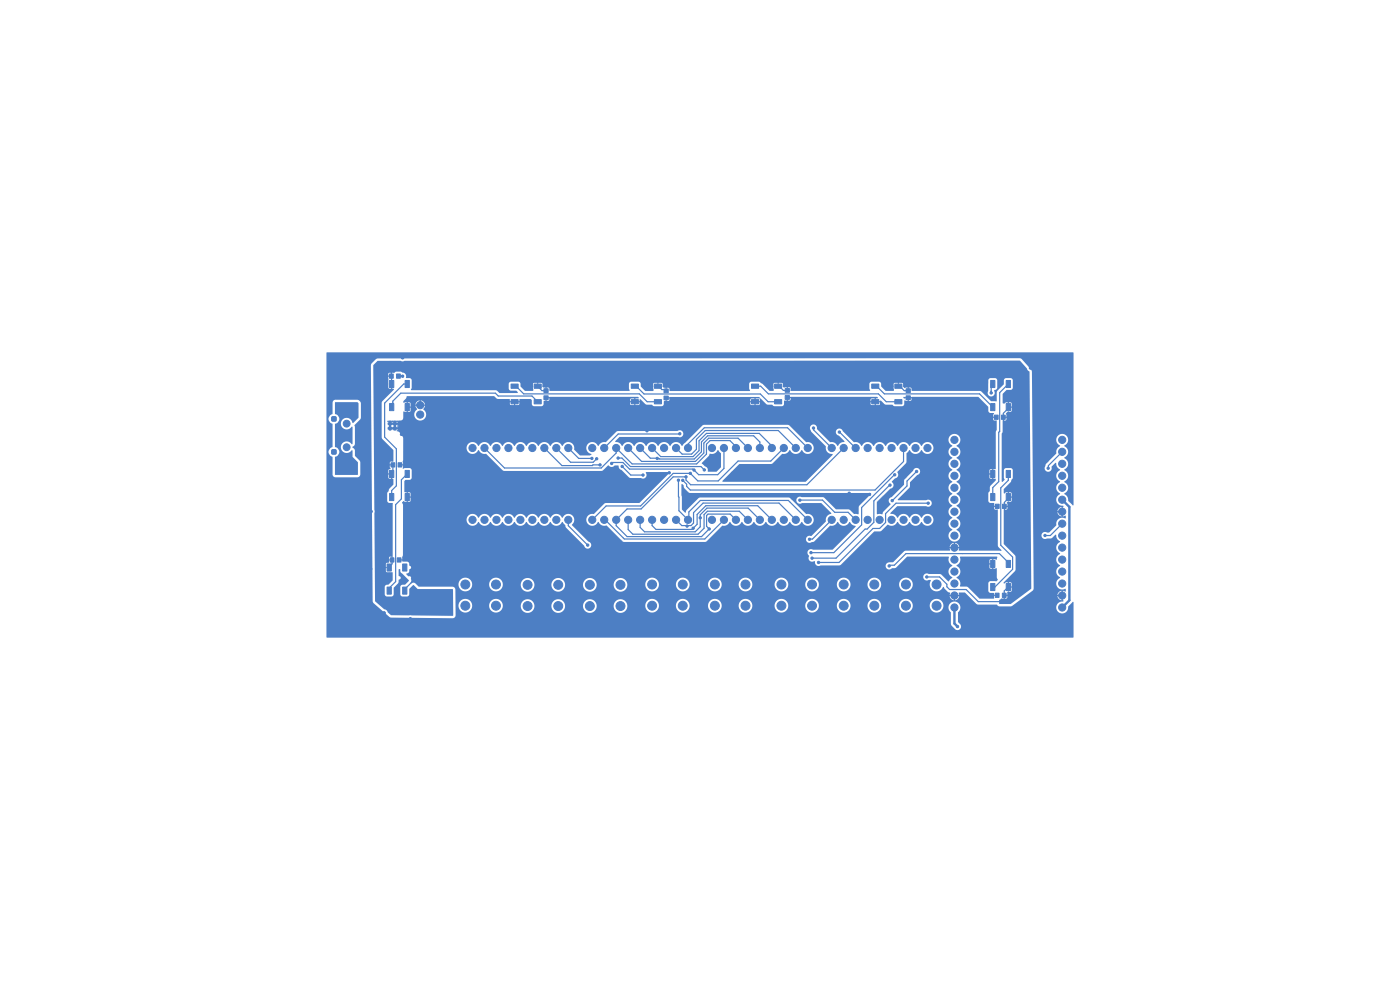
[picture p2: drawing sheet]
<svg xmlns="http://www.w3.org/2000/svg" width="297mm" height="210mm" viewBox="0 0 297 210" stroke-linecap="round" stroke-linejoin="round" font-family="sans-serif">
<g fill="#4d7fc4" stroke="#4d7fc4" stroke-width=".21">
<path d="M70.4 88.4h.9v.9h-.9z"/>
<path d="M70.4 95.4h.9v.9h-.9z"/>
<path d="M189.8 81.5h1.5v.9h-1.5z"/>
<path d="M189.8 84.8h1.5v.9h-1.5z"/>
<path d="M184.9 84.8h1.5v.9h-1.5z"/>
<path d="M184.9 81.5h1.5v.9h-1.5z"/>
<path d="M138.8 81.5h1.5v.9h-1.5z"/>
<path d="M138.8 84.8h1.5v.9h-1.5z"/>
<path d="M133.9 84.8h1.5v.9h-1.5z"/>
<path d="M133.9 81.5h1.5v.9h-1.5z"/>
<path d="M115.4 82.5h.9v.8h-.9z"/>
<path d="M115.4 84h.9v.8h-.9z"/>
<path d="M83 98.2h.8v.9h-.8z"/>
<path d="M84.5 98.2h.8v.9h-.8z"/>
<path d="M213.5 85.6h.9v1.5h-.9z"/>
<path d="M210.2 85.6h.9v1.5h-.9z"/>
<path d="M210.2 80.7h.9v1.5h-.9z"/>
<path d="M213.5 80.7h.9v1.5h-.9z"/>
<path d="M82.6 80.7h.9v1.5h-.9z"/>
<path d="M85.9 80.7h.9v1.5h-.9z"/>
<path d="M85.9 85.6h.9v1.5h-.9z"/>
<path d="M82.6 85.6h.9v1.5h-.9z"/>
<path d="M212.6 125.8h.8v.9h-.8z"/>
<path d="M211.1 125.8h.8v.9h-.8z"/>
<path d="M82.6 99.8h.9v1.5h-.9z"/>
<path d="M85.9 99.8h.9v1.5h-.9z"/>
<path d="M85.9 104.7h.9v1.5h-.9z"/>
<path d="M82.6 104.7h.9v1.5h-.9z"/>
<path d="M212.5 88.1h.8v.9h-.8z"/>
<path d="M211 88.1h.8v.9h-.8z"/>
<path d="M192.2 82.5h.9v.8h-.9z"/>
<path d="M192.2 84h.9v.8h-.9z"/>
<path d="M213.5 123.8h.9v1.5h-.9z"/>
<path d="M210.2 123.8h.9v1.5h-.9z"/>
<path d="M210.2 118.9h.9v1.5h-.9z"/>
<path d="M213.5 118.9h.9v1.5h-.9z"/>
<path d="M82.8 118.3h.8v.9h-.8z"/>
<path d="M84.3 118.3h.8v.9h-.8z"/>
<path d="M164.3 81.5h1.5v.9h-1.5z"/>
<path d="M164.3 84.8h1.5v.9h-1.5z"/>
<path d="M159.4 84.8h1.5v.9h-1.5z"/>
<path d="M159.4 81.5h1.5v.9h-1.5z"/>
<path d="M140.9 82.5h.9v.8h-.9z"/>
<path d="M140.9 84h.9v.8h-.9z"/>
<path d="M113.3 81.5h1.5v.9h-1.5z"/>
<path d="M113.3 84.8h1.5v.9h-1.5z"/>
<path d="M108.4 84.8h1.5v.9h-1.5z"/>
<path d="M108.4 81.5h1.5v.9h-1.5z"/>
<path d="M166.6 82.4h.9v.8h-.9z"/>
<path d="M166.6 83.9h.9v.8h-.9z"/>
<path d="M82.6 79.3h.8v.9h-.8z"/>
<path d="M84.1 79.3h.8v.9h-.8z"/>
<path d="M82.1 119.6h.9v1.5h-.9z"/>
<path d="M85.4 119.6h.9v1.5h-.9z"/>
<path d="M85.4 124.5h.9v1.5h-.9z"/>
<path d="M82.1 124.5h.9v1.5h-.9z"/>
<path d="M212.7 107h.8v.9h-.8z"/>
<path d="M211.2 107h.8v.9h-.8z"/>
<path d="M213.5 104.7h.9v1.5h-.9z"/>
<path d="M210.2 104.7h.9v1.5h-.9z"/>
<path d="M210.2 99.8h.9v1.5h-.9z"/>
<path d="M213.5 99.8h.9v1.5h-.9z"/>
<circle cx="73.5" cy="89.9" r=".72"/>
<circle cx="73.5" cy="94.9" r=".72"/>
<circle cx="82.2" cy="89.4" r="0"/>
<circle cx="82.2" cy="90.4" r="0"/>
<circle cx="82.2" cy="91.4" r="0"/>
<circle cx="83.2" cy="89.4" r="0"/>
<circle cx="83.2" cy="90.4" r="0"/>
<circle cx="83.2" cy="91.4" r="0"/>
<circle cx="84.2" cy="89.4" r="0"/>
<circle cx="84.2" cy="90.4" r="0"/>
<circle cx="84.2" cy="91.4" r="0"/>
<circle cx="89.1" cy="87.9" r=".76"/>
<circle cx="202.5" cy="128.9" r=".76"/>
<circle cx="202.5" cy="126.3" r=".76"/>
<circle cx="202.5" cy="123.8" r=".76"/>
<circle cx="202.5" cy="121.2" r=".76"/>
<circle cx="202.5" cy="118.7" r=".76"/>
<circle cx="202.5" cy="116.2" r=".76"/>
<circle cx="202.5" cy="113.6" r=".76"/>
<circle cx="202.5" cy="111.1" r=".76"/>
<circle cx="202.5" cy="108.5" r=".76"/>
<circle cx="202.5" cy="106" r=".76"/>
<circle cx="202.5" cy="103.5" r=".76"/>
<circle cx="202.5" cy="100.9" r=".76"/>
<circle cx="202.5" cy="98.4" r=".76"/>
<circle cx="202.5" cy="95.8" r=".76"/>
<circle cx="202.5" cy="93.3" r=".76"/>
<circle cx="225.3" cy="128.9" r=".76"/>
<circle cx="225.3" cy="126.3" r=".76"/>
<circle cx="225.3" cy="123.8" r=".76"/>
<circle cx="225.3" cy="121.2" r=".76"/>
<circle cx="225.3" cy="118.7" r=".76"/>
<circle cx="225.3" cy="116.2" r=".76"/>
<circle cx="225.3" cy="113.6" r=".76"/>
<circle cx="225.3" cy="111.1" r=".76"/>
<circle cx="225.3" cy="108.5" r=".76"/>
<circle cx="225.3" cy="106" r=".76"/>
<circle cx="225.3" cy="103.5" r=".76"/>
<circle cx="225.3" cy="100.9" r=".76"/>
<circle cx="225.3" cy="98.4" r=".76"/>
<circle cx="225.3" cy="95.8" r=".76"/>
<circle cx="225.3" cy="93.3" r=".76"/>
<circle cx="89.1" cy="85.9" r=".76"/>
<circle cx="196.8" cy="110.3" r=".76"/>
<circle cx="194.2" cy="110.3" r=".76"/>
<circle cx="191.7" cy="110.3" r=".76"/>
<circle cx="189.1" cy="110.3" r=".76"/>
<circle cx="186.6" cy="110.3" r=".76"/>
<circle cx="184.1" cy="110.3" r=".76"/>
<circle cx="181.5" cy="110.3" r=".76"/>
<circle cx="179" cy="110.3" r=".76"/>
<circle cx="176.4" cy="110.3" r=".76"/>
<circle cx="176.4" cy="95" r=".76"/>
<circle cx="179" cy="95" r=".76"/>
<circle cx="181.5" cy="95" r=".76"/>
<circle cx="184.1" cy="95" r=".76"/>
<circle cx="186.6" cy="95" r=".76"/>
<circle cx="189.1" cy="95" r=".76"/>
<circle cx="191.7" cy="95" r=".76"/>
<circle cx="194.2" cy="95" r=".76"/>
<circle cx="196.8" cy="95" r=".76"/>
<circle cx="125.1" cy="128.6" r=".95"/>
<circle cx="131.6" cy="128.6" r=".95"/>
<circle cx="125.1" cy="124.1" r=".95"/>
<circle cx="131.6" cy="124.1" r=".95"/>
<circle cx="146" cy="110.3" r=".76"/>
<circle cx="143.4" cy="110.3" r=".76"/>
<circle cx="140.9" cy="110.3" r=".76"/>
<circle cx="138.3" cy="110.3" r=".76"/>
<circle cx="135.8" cy="110.3" r=".76"/>
<circle cx="133.3" cy="110.3" r=".76"/>
<circle cx="130.7" cy="110.3" r=".76"/>
<circle cx="128.2" cy="110.3" r=".76"/>
<circle cx="125.6" cy="110.3" r=".76"/>
<circle cx="125.6" cy="95" r=".76"/>
<circle cx="128.2" cy="95" r=".76"/>
<circle cx="130.7" cy="95" r=".76"/>
<circle cx="133.3" cy="95" r=".76"/>
<circle cx="135.8" cy="95" r=".76"/>
<circle cx="138.3" cy="95" r=".76"/>
<circle cx="140.9" cy="95" r=".76"/>
<circle cx="143.4" cy="95" r=".76"/>
<circle cx="146" cy="95" r=".76"/>
<circle cx="98.7" cy="128.5" r=".95"/>
<circle cx="105.2" cy="128.5" r=".95"/>
<circle cx="98.7" cy="124" r=".95"/>
<circle cx="105.2" cy="124" r=".95"/>
<circle cx="151.7" cy="128.5" r=".95"/>
<circle cx="158.2" cy="128.5" r=".95"/>
<circle cx="151.7" cy="124" r=".95"/>
<circle cx="158.2" cy="124" r=".95"/>
<circle cx="111.9" cy="128.6" r=".95"/>
<circle cx="118.4" cy="128.6" r=".95"/>
<circle cx="111.9" cy="124.1" r=".95"/>
<circle cx="118.4" cy="124.1" r=".95"/>
<circle cx="179" cy="128.5" r=".95"/>
<circle cx="185.5" cy="128.5" r=".95"/>
<circle cx="179" cy="124" r=".95"/>
<circle cx="185.5" cy="124" r=".95"/>
<circle cx="165.8" cy="128.5" r=".95"/>
<circle cx="172.3" cy="128.5" r=".95"/>
<circle cx="165.8" cy="124" r=".95"/>
<circle cx="172.3" cy="124" r=".95"/>
<circle cx="120.6" cy="110.3" r=".76"/>
<circle cx="118" cy="110.3" r=".76"/>
<circle cx="115.5" cy="110.3" r=".76"/>
<circle cx="112.9" cy="110.3" r=".76"/>
<circle cx="110.4" cy="110.3" r=".76"/>
<circle cx="107.9" cy="110.3" r=".76"/>
<circle cx="105.3" cy="110.3" r=".76"/>
<circle cx="102.8" cy="110.3" r=".76"/>
<circle cx="100.2" cy="110.3" r=".76"/>
<circle cx="100.2" cy="95" r=".76"/>
<circle cx="102.8" cy="95" r=".76"/>
<circle cx="105.3" cy="95" r=".76"/>
<circle cx="107.9" cy="95" r=".76"/>
<circle cx="110.4" cy="95" r=".76"/>
<circle cx="112.9" cy="95" r=".76"/>
<circle cx="115.5" cy="95" r=".76"/>
<circle cx="118" cy="95" r=".76"/>
<circle cx="120.6" cy="95" r=".76"/>
<circle cx="171.4" cy="110.3" r=".76"/>
<circle cx="168.8" cy="110.3" r=".76"/>
<circle cx="166.3" cy="110.3" r=".76"/>
<circle cx="163.7" cy="110.3" r=".76"/>
<circle cx="161.2" cy="110.3" r=".76"/>
<circle cx="158.7" cy="110.3" r=".76"/>
<circle cx="156.1" cy="110.3" r=".76"/>
<circle cx="153.6" cy="110.3" r=".76"/>
<circle cx="151" cy="110.3" r=".76"/>
<circle cx="151" cy="95" r=".76"/>
<circle cx="153.6" cy="95" r=".76"/>
<circle cx="156.1" cy="95" r=".76"/>
<circle cx="158.7" cy="95" r=".76"/>
<circle cx="161.2" cy="95" r=".76"/>
<circle cx="163.7" cy="95" r=".76"/>
<circle cx="166.3" cy="95" r=".76"/>
<circle cx="168.8" cy="95" r=".76"/>
<circle cx="171.4" cy="95" r=".76"/>
<circle cx="192.2" cy="128.5" r=".95"/>
<circle cx="198.7" cy="128.5" r=".95"/>
<circle cx="192.2" cy="124" r=".95"/>
<circle cx="198.7" cy="124" r=".95"/>
<circle cx="138.3" cy="128.5" r=".95"/>
<circle cx="144.8" cy="128.5" r=".95"/>
<circle cx="138.3" cy="124" r=".95"/>
<circle cx="144.8" cy="124" r=".95"/>
<circle cx="203.1" cy="132.9" r=".25"/>
<circle cx="173.6" cy="119.3" r=".25"/>
<circle cx="196.9" cy="106.7" r=".25"/>
<circle cx="75" cy="100.1" r=".25"/>
<circle cx="71.9" cy="99" r=".25"/>
<circle cx="73.5" cy="99" r=".25"/>
<circle cx="75.2" cy="87.2" r=".25"/>
<circle cx="73.5" cy="86.3" r=".25"/>
<circle cx="75.1" cy="86.2" r=".25"/>
<circle cx="72" cy="86.3" r=".25"/>
<circle cx="71.8" cy="100" r=".25"/>
<circle cx="73.5" cy="100.1" r=".25"/>
<circle cx="73.5" cy="87.3" r=".25"/>
<circle cx="75" cy="99.1" r=".25"/>
<circle cx="72" cy="87.4" r=".25"/>
<circle cx="189.8" cy="100.7" r=".25"/>
<circle cx="172" cy="117.2" r=".25"/>
<circle cx="194.4" cy="100" r=".25"/>
<circle cx="189.3" cy="106.2" r=".25"/>
<circle cx="188.8" cy="102.9" r=".25"/>
<circle cx="222.4" cy="99.3" r=".25"/>
<circle cx="172.3" cy="118.4" r=".25"/>
<circle cx="145.8" cy="111.6" r=".25"/>
<circle cx="147.1" cy="112.1" r=".25"/>
<circle cx="148.6" cy="109.8" r=".25"/>
<circle cx="139.4" cy="97.2" r=".25"/>
<circle cx="126.6" cy="97.3" r=".25"/>
<circle cx="132" cy="98.9" r=".25"/>
<circle cx="136.4" cy="100.8" r=".25"/>
<circle cx="125.6" cy="97.2" r=".25"/>
<circle cx="143.9" cy="101.9" r=".25"/>
<circle cx="124.7" cy="115.6" r=".25"/>
<circle cx="144.8" cy="101.9" r=".25"/>
<circle cx="145.5" cy="101.2" r=".25"/>
<circle cx="150.5" cy="112.2" r=".25"/>
<circle cx="146.4" cy="100.4" r=".25"/>
<circle cx="129.8" cy="98.3" r=".25"/>
<circle cx="169.7" cy="106.1" r=".25"/>
<circle cx="147.2" cy="99.7" r=".25"/>
<circle cx="171.7" cy="114.4" r=".25"/>
<circle cx="144.2" cy="92" r=".25"/>
<circle cx="172.6" cy="90.8" r=".25"/>
<circle cx="131.1" cy="97.2" r=".25"/>
<circle cx="149.4" cy="99.7" r=".25"/>
<circle cx="127.3" cy="98.6" r=".25"/>
<circle cx="178.1" cy="91.7" r=".25"/>
<circle cx="188.6" cy="120.1" r=".25"/>
<circle cx="69.8" cy="80.2" r=".25"/>
<circle cx="180.1" cy="104.6" r=".25"/>
<circle cx="141.9" cy="126" r=".25"/>
<circle cx="85.4" cy="75.9" r=".25"/>
<circle cx="86.5" cy="86.3" r=".25"/>
<circle cx="91.6" cy="120.8" r=".25"/>
<circle cx="182.4" cy="126.3" r=".25"/>
<circle cx="87.3" cy="119.3" r=".25"/>
<circle cx="78.7" cy="108.5" r=".25"/>
<circle cx="77.2" cy="89.4" r=".25"/>
<circle cx="169.1" cy="126.3" r=".25"/>
<circle cx="77.5" cy="93.4" r=".25"/>
<circle cx="102" cy="126.4" r=".25"/>
<circle cx="143.8" cy="117.7" r=".25"/>
<circle cx="199.8" cy="119.8" r=".25"/>
<circle cx="210.3" cy="83.4" r=".25"/>
<circle cx="85.4" cy="79.8" r=".25"/>
<circle cx="86" cy="107.4" r=".25"/>
<circle cx="137.2" cy="91.4" r=".25"/>
<circle cx="194" cy="134" r=".25"/>
<circle cx="81.5" cy="130" r=".25"/>
<circle cx="115.3" cy="126.5" r=".25"/>
<circle cx="208.3" cy="85.8" r=".25"/>
<circle cx="184.5" cy="104.9" r=".25"/>
<circle cx="148.4" cy="115.4" r=".25"/>
<circle cx="78.7" cy="120.7" r=".25"/>
<circle cx="77.5" cy="92.6" r=".25"/>
<circle cx="193" cy="121.1" r=".25"/>
<circle cx="86.9" cy="96.6" r=".25"/>
<circle cx="151.3" cy="99.5" r=".25"/>
<circle cx="218.6" cy="78.1" r=".25"/>
<circle cx="135.7" cy="102.7" r=".25"/>
<circle cx="87.2" cy="117.4" r=".25"/>
<circle cx="224.7" cy="80.1" r=".25"/>
<circle cx="155.4" cy="100.4" r=".25"/>
<circle cx="195.7" cy="126.3" r=".25"/>
<circle cx="146.9" cy="121.8" r=".25"/>
<circle cx="155.1" cy="126.5" r=".25"/>
<circle cx="87.6" cy="93.9" r=".25"/>
<circle cx="135.6" cy="105.6" r=".25"/>
<circle cx="87.1" cy="131.3" r=".25"/>
<circle cx="128.7" cy="126.1" r=".25"/>
<circle cx="142" cy="100.3" r=".25"/>
<circle cx="85.2" cy="92.1" r=".25"/>
<circle cx="221.7" cy="113.6" r=".25"/>
<circle cx="92.4" cy="125.8" r=".25"/>
<circle cx="91.1" cy="125.7" r=".25"/>
<circle cx="95.1" cy="129.5" r=".25"/>
<circle cx="92.4" cy="129.5" r=".25"/>
<circle cx="91.1" cy="127" r=".25"/>
<circle cx="91.1" cy="129.6" r=".25"/>
<circle cx="92.4" cy="127" r=".25"/>
<circle cx="93.8" cy="127.1" r=".25"/>
<circle cx="93.8" cy="129.6" r=".25"/>
<circle cx="95.1" cy="128.2" r=".25"/>
<circle cx="93.8" cy="125.7" r=".25"/>
<circle cx="95" cy="127" r=".25"/>
<circle cx="92.4" cy="128.3" r=".25"/>
<circle cx="196.6" cy="122.4" r=".25"/>
<circle cx="95.1" cy="125.7" r=".25"/>
<circle cx="93.8" cy="128.2" r=".25"/>
<circle cx="91.1" cy="128.3" r=".25"/>
</g>
<path d="M225.3 106l1.6 1.5v19.8l-1.6 1.6M202.5 128.9v3.4l.6 .6" fill="none" stroke="#4d7fc4" stroke-width=".51"/>
<g fill="none" stroke="#4d7fc4" stroke-width=".25">
<path d="M83.1 79.7v1.8M84.5 79.8h.9M83.4 98.6v1.7l-.3 .2M85.8 89.3l-3.6 .1M85.8 90.4h.1M85.8 90.4h-1.6M86 91.3l-1.8 .1M86.1 82.1l.3-.4v-.2h-.8l-4 4v7.2l2.5 2.5v7.9l-1 1v1.3M102.8 95l4.2 4.3h20.5l3.2-3.2v-1.1l3.4 3.4h13.7l2.1-2.1v-2.1l.7-.7h4.3l1.2 1.2v.3M109.2 81.9h.3l1.6 1.7h24.5l1.7 1.6h2.3M114 81.9l1 1h.8M114.1 85.2l-1.2-1.2h-7.2l-.6-.6h-20.1l-1.7 1.7-.2 1"/>
<path d="M115.5 95l3.7 3.8h6.4l.2-.2h1.5M118 95l3 3.1h4.8l.8-.8M120.6 95l2.2 2.2h2.8M131.1 97.2h.8l1.8 1.8h15l.7 .7M132 98.9l1.8 1.9h2.6M133.3 95l2.8 2.9h11.4l1.8-1.8v-2.1l1.1-1h6.2l2.1 2M134.7 81.9h.3l1.6 1.7h24.7l1.6 1.6h2.2M135.8 95l2.2 2.2h1.4l.6 .2h7.3l1.5-1.6v-2l1.3-1.4h9.8l1.3 1.4v1.2M138.5 94.8l-.2 .2 1.9 1.9h6.8l1.3-1.3v-2.1l1.6-1.6h11.2l2.3 2.4 .3 .4v.3M139.6 81.9l.8 .7h.6l.3 .3M143.5 95h-.1l1.3 1.3h2l1-1v-2.1l1.9-1.9h15.5l3.7 3.7M144 92.1h-12.8l-3 2.9"/>
<path d="M146 95v-.8l3.4-3.5h17.7l4.3 4.3M153.6 95v4.4l-1.3 1.3h-4.1l-1.2-1.2h-13.5l-1.4-1.4h-2.1l-.2 .2M160.2 81.9h1.2l1.6 1.7h23.3l1.7 1.6h2.6M165.1 81.9h.3l.8 .9h.8M166.3 95l-2.8 2.8h-6.9l-4.2 4.2h-4.4l-1.6-1.6h-3.6l-6.9 6.9h-7.3l-3 3M172.6 90.8v.4l3.8 3.8M178.1 91.7l3.4 3.3M179 95l-7.8 7.8h-24.7l-1-1v-.6h-2.7l-6.8 6.8h-3l-2.3 2.3v1.2l2.3 2.3h15.8l1.7-1.6-.6-.6v-2.2l.3-.3h4.7l1.2 1.2M185.7 81.9h.3l1.6 1.7h20.2l2.8 2.8M190.6 81.9h.3l.9 1h.9M191.7 95v2.9l-6.1 6h-39.2l-.7-.7v-.5l-.9-.8M210.6 81.5h-.3v1.9"/>
<path d="M213.9 81.5l-1.8 1.8v8.2l-.2 .2v10.5l-1.3 1.2v2M213.9 86.4v.3l-1 1v.8M225.3 95.8l-2.9 3v.5M83.2 118.8v.8l-.6 .5v.3M86.4 100.5l-1.2 1.3v4l-1.3 1.2v16.4l-1.3 1.3v.6M120.6 110.3v1.2l4.1 4.1M128.2 110.3v-.2l4.2 4.2h17.1l4.1-4M133.3 110.3v2l1 1h13.8l1.3-1.2v-2.9l.7-.8h6.7l1.9 1.9M135.8 110.3v1.6l.9 .9h10.8l1.1-1.1v-2.5l1.4-1.4h8.7l2.5 2.5M138.3 110.3v1.2l.9 .8h7.6l1.1-1.1v-2.1l1.8-1.8h11l3 3M143.4 110.3l1.2 1.2h2l.5-.5v-2.2l2.1-2.1h16.1l3.5 3.6M143.9 101.9l.1 6.4 2 2 .1-.2v-1.5l2.5-2.4h18.6l4.2 4.1"/>
<path d="M169.7 106.1h4.8l2.6 2.6h2.8l1.6 1.6M176.4 110.3l-4 4.1h-.7M188.8 102.9l-3.4 3.4v4.5l-1.4 1.4h-.5l-6.1 6.2h-5.1M189.7 100.7l-6.9 7v3.6l-5.9 5.9h-4.9M194.4 100l-2 2v1.1l-3.1 3.1M196.9 106.7h-6.8l-2.2 2.3v1.8l-1.3 1.3h-1.4l-7.2 7.2h-4.4M213.6 106.1h.1M213.9 100.5v1.4l-1.6 1.6v12.2l2.5 2.5v2.6l-3.7 3.7h-.5M213.9 105.4v.3l-.8 .9v.8M213.9 119.6v-.3l-1.9-1.9h-19.8l-2.5 2.5h-.9l-.2 .2M225.3 111.1l-2.5 2.5h-1.1M88.1 123.1h-.3l-1.9 1.9v.3"/>
<path d="M196.6 122.4h2.7l1.6 1.5v.6l.6 .6h3.5l2.5 2.5h7.2M213.9 124.5l-.9 .9v.9"/>
</g>
<g fill="#4d7fc4">
<path d="M203.7 118.1h7.8l-.1 .6-.7-.1v2h.8v1.9l.2 .5-.4 .3h-1.2l-.3 .1-.1 .3v1.6l.2 .4 .9 .1 .1 .3 .6 .2-.6 .1-.1 .6h-3l-2.5-2.5-1.6-.1a1.61 1.61 0 0 0-.8-1.9 1.35 1.35 0 0 0 .5-2.1h6.5l.2 .2h.4v-.8h-.6v.6h-6.5l-.5-.5a1.33 1.33 0 0 0 .8-1.1h6.2v.7h.6v-.9h-.4l-.2 .2h-6.2z"/>
<path d="M210.2 82.8h.2l.1 .5-.2 .3-.3-.2z"/>
<path d="M84.5 79.7l.8-.2 .4 .3-.2 .3-.3-.2h-.6z"/>
<path d="M150.5 96.3a1.87 1.87 0 0 0 1.8-.8l.7 .7-.1 2.9-.9 1h-1.8a.95 .95 0 0 0-.7-1.2l-.6-.7 1.5-1.5z"/>
<path d="M69.3 74.8l158.3-.1 .1 .2v32.3l-1.1-1-.2-.9-.6-.6a1.35 1.35 0 0 0 .8-1.3 1.35 1.35 0 0 0-.8-1.2 1.39 1.39 0 0 0 .8-1.3 1.39 1.39 0 0 0-.8-1.2 1.39 1.39 0 0 0 .8-1.3 1.39 1.39 0 0 0-.8-1.3 1.39 1.39 0 0 0 .8-1.3 1.39 1.39 0 0 0-.8-1.2 1.31 1.31 0 0 0 .6-2 1.31 1.31 0 0 0-2.1 0 1.31 1.31 0 0 0 .6 2l-.1 .1a1.4 1.4 0 0 0-.7 1.5l-2.2 2.2-.1 .3a.81 .81 0 0 0 .4 1.4 .81 .81 0 0 0 .9-1.1l.9-.8 .3 .8 .6 .7a1.35 1.35 0 0 0-.8 1.3 1.35 1.35 0 0 0 .8 1.2 1.39 1.39 0 0 0-.8 1.3 1.39 1.39 0 0 0 .8 1.2 1.36 1.36 0 0 0-.8 1.6 1.36 1.36 0 0 0 1.5 1l-.1 .9h-.3v-.7l-.3 .1-.4 .3-.2 .5h.7v.3h-.7l.2 .5 .5 .3 .2 .1v-.7h.3v.7l.5-.2 .1 .5a1.42 1.42 0 0 0-1.5 .2 1.42 1.42 0 0 0-.5 1.4l-1.5 1.4-.4 .1a.77 .77 0 0 0-1.3 .6 .77 .77 0 0 0 1.2 .6h.9l.9-.8 .2 .1a1.55 1.55 0 0 0 .8 1.4 1.39 1.39 0 0 0-.8 1.3 1.39 1.39 0 0 0 .8 1.2 1.39 1.39 0 0 0-.8 1.3 1.39 1.39 0 0 0 .8 1.3 1.39 1.39 0 0 0-.8 1.3 1.39 1.39 0 0 0 .8 1.2 1.33 1.33 0 0 0-.7 1.8 1.33 1.33 0 0 0 1.9 .6l-.1 .6-.5-.2v.7h-.3v-.7h-.2l-.5 .4-.2 .5h.7v.3h-.7l.2 .5 .4 .2 .3 .1v-.6h.3v.6l.1 .2a1.33 1.33 0 0 0-1.5 1 1.33 1.33 0 0 0 .9 1.6 1.33 1.33 0 0 0 1.6-1.5l1.1-.9v7.4l-.1 .2h-158.2l-.1-.2v-46.3h.4v.1a1.44 1.44 0 0 0 .9 1.1l-.1 4.8a1.12 1.12 0 0 0-.8 1.1 1.12 1.12 0 0 0 .9 1.1l-.1 3.7 .3 .5 5 .1 .5-.3 .1-3-1.1-1.3v-1.2l-.5-.7 .4-.3 .1-.4-.1-3.9 1.3-1.5 .1-3.2-.4-.6-.4-.1h-4.9l-.3 .6-.1 2.4-.5 .3-.3 .7h-.4v-11.3h9.4l.4 50.2 2.1 1.9 .5 .2 .9 1.1 .4 .1 13.1 .1 .5-.4v-2.3h.7a1.45 1.45 0 0 0 1.4 1.5 1.45 1.45 0 0 0 1.5-1.5h3.6v.2a1.45 1.45 0 0 0 1.5 1.3 1.45 1.45 0 0 0 1.4-1.5h3.8v.3a1.45 1.45 0 0 0 1.5 1.3 1.45 1.45 0 0 0 1.4-1.6h3.6v.3a1.45 1.45 0 0 0 1.5 1.3 1.45 1.45 0 0 0 1.4-1.6h3.8v.3a1.45 1.45 0 0 0 1.5 1.3 1.45 1.45 0 0 0 1.4-1.6h3.6v.3a1.45 1.45 0 0 0 1.6 1.3 1.45 1.45 0 0 0 1.3-1.6h3.8v.2a1.45 1.45 0 0 0 1.6 1.3 1.45 1.45 0 0 0 1.3-1.5h3.6v.2a1.45 1.45 0 0 0 1.6 1.3 1.45 1.45 0 0 0 1.3-1.5h3.9v.2a1.45 1.45 0 0 0 1.6 1.3 1.45 1.45 0 0 0 1.3-1.5h3.6v.2a1.45 1.45 0 0 0 1.6 1.3 1.45 1.45 0 0 0 1.3-1.5h4.7v.2a1.45 1.45 0 0 0 1.6 1.3 1.45 1.45 0 0 0 1.3-1.5h3.6v.2a1.45 1.45 0 0 0 1.6 1.3 1.45 1.45 0 0 0 1.3-1.5h3.8v.2a1.45 1.45 0 0 0 1.6 1.3 1.45 1.45 0 0 0 1.3-1.5h3.6v.2a1.45 1.45 0 0 0 1.6 1.3 1.45 1.45 0 0 0 1.3-1.5h3.8v.2a1.45 1.45 0 0 0 1.6 1.3 1.45 1.45 0 0 0 1.3-1.5h3.6v.2a1.45 1.45 0 0 0 1.4 1.3 1.45 1.45 0 0 0 1.5-1.1h1.1l.1 .6 .4 .5 .1 2.6 .8 1a.76 .76 0 0 0 1.1-.1 .76 .76 0 0 0 0-1l-.5-.5v-2a1.28 1.28 0 0 0-.1-2.1 1.28 1.28 0 0 0-1.9 1l-1.1-.1a1.45 1.45 0 0 0-1.2-1.7 1.45 1.45 0 0 0-1.7 1.4h-3.6v-.2a1.45 1.45 0 0 0-1.5-1.2 1.45 1.45 0 0 0-1.4 1.4h-3.8v-.2a1.45 1.45 0 0 0-1.5-1.2 1.45 1.45 0 0 0-1.4 1.4h-3.6v-.2a1.45 1.45 0 0 0-1.5-1.2 1.45 1.45 0 0 0-1.4 1.4h-3.8v-.2a1.45 1.45 0 0 0-1.5-1.2 1.45 1.45 0 0 0-1.4 1.4h-3.6v-.2a1.45 1.45 0 0 0-1.5-1.2 1.45 1.45 0 0 0-1.4 1.4h-4.7v-.2a1.45 1.45 0 0 0-1.6-1.2 1.45 1.45 0 0 0-1.3 1.4h-3.6v-.2a1.45 1.45 0 0 0-1.6-1.2 1.45 1.45 0 0 0-1.3 1.4h-3.9v-.2a1.45 1.45 0 0 0-1.6-1.2 1.45 1.45 0 0 0-1.3 1.4h-3.6v-.2a1.45 1.45 0 0 0-1.6-1.2 1.45 1.45 0 0 0-1.3 1.4h-3.8l-.1-.2a1.45 1.45 0 0 0-1.5-1.1 1.45 1.45 0 0 0-1.3 1.3h-3.6l-.1-.2a1.45 1.45 0 0 0-1.5-1.1 1.45 1.45 0 0 0-1.3 1.3h-3.8l-.1-.2a1.45 1.45 0 0 0-1.5-1.1 1.45 1.45 0 0 0-1.3 1.3h-3.6l-.1-.2a1.45 1.45 0 0 0-1.5-1.1 1.45 1.45 0 0 0-1.3 1.3h-3.8a1.45 1.45 0 0 0-1.5-1.4 1.45 1.45 0 0 0-1.4 1.4h-3.6l-.1-.2a1.45 1.45 0 0 0-1.5-1.2 1.45 1.45 0 0 0-1.3 1.4h-.7v-3.3l-.3-.6-7.4-.1-.7-.5h9.1v.2a1.45 1.45 0 0 0 1.5 1.3 1.45 1.45 0 0 0 1.4-1.5h3.6v.2a1.45 1.45 0 0 0 1.5 1.3 1.45 1.45 0 0 0 1.4-1.5h3.8v.3a1.45 1.45 0 0 0 1.5 1.3 1.45 1.45 0 0 0 1.4-1.6h3.6v.3a1.45 1.45 0 0 0 1.5 1.3 1.45 1.45 0 0 0 1.4-1.6h3.8v.3a1.45 1.45 0 0 0 1.5 1.3 1.45 1.45 0 0 0 1.4-1.6h3.6v.3a1.45 1.45 0 0 0 1.6 1.3 1.45 1.45 0 0 0 1.3-1.6h3.8v.2a1.45 1.45 0 0 0 1.6 1.3 1.45 1.45 0 0 0 1.3-1.5h3.6v.2a1.45 1.45 0 0 0 1.6 1.3 1.45 1.45 0 0 0 1.3-1.5h3.9v.2a1.45 1.45 0 0 0 1.6 1.3 1.45 1.45 0 0 0 1.3-1.5h3.6v.2a1.45 1.45 0 0 0 1.6 1.3 1.45 1.45 0 0 0 1.3-1.5h4.7v.2a1.45 1.45 0 0 0 1.6 1.3 1.45 1.45 0 0 0 1.3-1.5h3.6v.2a1.45 1.45 0 0 0 1.6 1.3 1.45 1.45 0 0 0 1.3-1.5h3.8v.2a1.45 1.45 0 0 0 1.6 1.3 1.45 1.45 0 0 0 1.3-1.5h3.6v.2a1.45 1.45 0 0 0 1.6 1.3 1.45 1.45 0 0 0 1.3-1.5h3.8v.2a1.45 1.45 0 0 0 2.2 1.1 1.45 1.45 0 0 0 0-2.4 1.45 1.45 0 0 0-2.2 1.1h-3.8v-.2a1.45 1.45 0 0 0-1.5-1.2 1.45 1.45 0 0 0-1.4 1.4h-3.6v-.2a1.45 1.45 0 0 0-1.5-1.2 1.45 1.45 0 0 0-1.4 1.4h-3.8v-.2a1.45 1.45 0 0 0-1.5-1.2 1.45 1.45 0 0 0-1.4 1.4h-3.6v-.2a1.45 1.45 0 0 0-1.5-1.2 1.45 1.45 0 0 0-1.4 1.4h-4.7v-.2a1.45 1.45 0 0 0-1.6-1.2 1.45 1.45 0 0 0-1.3 1.4h-3.6v-.2a1.45 1.45 0 0 0-1.6-1.2 1.45 1.45 0 0 0-1.3 1.4h-3.9v-.2a1.45 1.45 0 0 0-1.6-1.2 1.45 1.45 0 0 0-1.3 1.4h-3.6v-.2a1.45 1.45 0 0 0-1.6-1.2 1.45 1.45 0 0 0-1.3 1.4h-3.8l-.1-.2a1.45 1.45 0 0 0-1.5-1.1 1.45 1.45 0 0 0-1.3 1.3h-3.6l-.1-.2a1.45 1.45 0 0 0-1.5-1.1 1.45 1.45 0 0 0-1.3 1.3h-3.8l-.1-.2a1.45 1.45 0 0 0-1.5-1.1 1.45 1.45 0 0 0-1.3 1.3h-3.6l-.1-.2a1.45 1.45 0 0 0-1.5-1.1 1.45 1.45 0 0 0-1.3 1.3h-3.8a1.45 1.45 0 0 0-1.5-1.4 1.45 1.45 0 0 0-1.4 1.4h-3.6l-.1-.2a1.45 1.45 0 0 0-1.5-1.2 1.45 1.45 0 0 0-1.3 1.4l-9.2-.1a.69 .69 0 0 0-.9 0l-.1-.1 .2-.5a.84 .84 0 0 0-.5-1h-.2l-.4-.4 .6-.4v-.6a.48 .48 0 0 0 .4-.4 .48 .48 0 0 0-.4-.5v-.4l-.2-.3-1.1-.1-.2-.2-.6-.1 .6-.1 .2-.9v-7.6h13.5a1.31 1.31 0 0 0 1 1.3 1.31 1.31 0 0 0 1.5-.8 1.39 1.39 0 0 0 1.3 .8 1.39 1.39 0 0 0 1.3-.8 1.39 1.39 0 0 0 1.2 .8 1.39 1.39 0 0 0 1.3-.8 1.39 1.39 0 0 0 1.3 .8 1.39 1.39 0 0 0 1.2-.8 1.39 1.39 0 0 0 1.3 .8 1.39 1.39 0 0 0 1.3-.8 1.39 1.39 0 0 0 1.2 .8 1.39 1.39 0 0 0 1.3-.8 1.39 1.39 0 0 0 1.3 .8 1.39 1.39 0 0 0 1.3-.8 1.39 1.39 0 0 0 1.2 .8 1.39 1.39 0 0 0 1.3-.8l.6 .7 .2 .5 3.8 3.9a.77 .77 0 0 0 1.3 .4 .77 .77 0 0 0-.4-1.3l-3.5-3.5a1.33 1.33 0 0 0 0-2.1 1.33 1.33 0 0 0-2 .5 1.39 1.39 0 0 0-1.3-.8 1.39 1.39 0 0 0-1.3 .8 1.39 1.39 0 0 0-1.2-.8 1.39 1.39 0 0 0-1.3 .8 1.39 1.39 0 0 0-1.3-.8 1.39 1.39 0 0 0-1.2 .8 1.39 1.39 0 0 0-1.3-.8 1.39 1.39 0 0 0-1.3 .8 1.39 1.39 0 0 0-1.2-.8 1.39 1.39 0 0 0-1.3 .8 1.39 1.39 0 0 0-1.3-.8 1.39 1.39 0 0 0-1.3 .8 1.39 1.39 0 0 0-1.2-.8 1.39 1.39 0 0 0-1.3 .8 1.32 1.32 0 0 0-1.4-.8 1.32 1.32 0 0 0-1.1 1.2h-13.5v-3.1l-.2-.5 .3-.3 .3 .1h1l.2-.2v-.6h-.6v.8h-.2v-1.1h.8v-.6l-.2-.2-.4-.1v.9h-.2v-.9l-.5-.1v-2.2l.3-.3h.8l.4-.3v-1.8l-.4-.4-1.4 .1v-.7l-.6-.1 .6-.1v-3.6h13.5v.2a1.32 1.32 0 0 0 1.1 1.2 1.32 1.32 0 0 0 1.4-.8 1.55 1.55 0 0 0 1.7 .8l3.4 3.5 .4 .1h20.6l1.5-1.2a.84 .84 0 0 0 1.3 0l.8 .1a1 1 0 0 0 .7 .9l1.7 1.7h2.4a.8 .8 0 0 0 1-.2 .8 .8 0 0 0 0-1l4.9-.1 .1 .2-6.4 6.4h-7.2l-2.4 2.3a1.31 1.31 0 0 0-1.6 .9 1.31 1.31 0 0 0 .9 1.6 1.31 1.31 0 0 0 1.6-.8 1.52 1.52 0 0 0 1.8 .8l3.3 3.3 .4 .2h17.2l.3-.2 3.4-3.3a1.47 1.47 0 0 0 1.6-.8 1.39 1.39 0 0 0 1.2 .8 1.39 1.39 0 0 0 1.3-.8 1.39 1.39 0 0 0 1.3 .8 1.39 1.39 0 0 0 1.2-.8 1.39 1.39 0 0 0 1.3 .8 1.39 1.39 0 0 0 1.3-.8 1.39 1.39 0 0 0 1.2 .8 1.39 1.39 0 0 0 1.3-.8 1.39 1.39 0 0 0 1.3 .8 1.39 1.39 0 0 0 1.3-.8 1.39 1.39 0 0 0 1.2 .8 1.39 1.39 0 0 0 1.3-.8 1.31 1.31 0 0 0 1.6 .8 1.31 1.31 0 0 0 .9-1.6 1.31 1.31 0 0 0-1.6-.9l-3.4-3.3-.3-.2h-18.8l-.3 .2-2.5 2.5-.3 .6-.7-.7-.1-5.3 .2-.1 .2 .3 .2 .6 .8 .8 .4 .2h38.3l.1 .1-2.6 2.7v1.6l-.2 .1-.8-.1-1.1-.9-2.8-.1-2.6-2.5-4.7-.1a.76 .76 0 0 0-1.1 .8 .76 .76 0 0 0 1.3 .5h4l2.1 2.1v.2a1.35 1.35 0 0 0-1.1 1.7l-3.1 3a.77 .77 0 0 0-1.1 .8 .77 .77 0 0 0 1.2 .5l.6-.2 3.3-3.3a1.47 1.47 0 0 0 1.6-.8 1.39 1.39 0 0 0 1.3 .8 1.39 1.39 0 0 0 1.3-.8l.6 .7 .6 .2v.1l-4.8 4.9h-4.3a.79 .79 0 0 0-1 .3 .79 .79 0 0 0 .3 1.1 .83 .83 0 0 0 .1 1 .83 .83 0 0 0 1.1 0 .83 .83 0 0 0 .3 .9 .83 .83 0 0 0 .9 0h4.2l7.1-7.1 1.5-.1 1.4-1.4a1.42 1.42 0 0 0 2.1-.6 1.39 1.39 0 0 0 1.3 .8 1.39 1.39 0 0 0 1.3-.8 1.39 1.39 0 0 0 1.2 .8 1.39 1.39 0 0 0 1.3-.8 1.29 1.29 0 0 0 1.8 .8 1.29 1.29 0 0 0 .5-1.9 1.29 1.29 0 0 0-2-.1l-.3 .3a1.39 1.39 0 0 0-1.3-.8 1.39 1.39 0 0 0-1.3 .8 1.39 1.39 0 0 0-1.2-.8 1.39 1.39 0 0 0-1.3 .8 1.93 1.93 0 0 0-1.5-.9l1.5-1.5h6.1a.76 .76 0 0 0 1.2-.7 .76 .76 0 0 0-1.2-.6l-6-.1 2.4-2.5 .2-1.2 1.5-1.6a.76 .76 0 0 0 .3-1.3 .76 .76 0 0 0-1.2 .5l-1.8 1.8-.1 1.2-2.6 2.5a.82 .82 0 0 0-.7 .7 .82 .82 0 0 0 .4 .9l-1.5 1.6-.2 .5h-1.2v-2.6l2.8-2.8a.83 .83 0 0 0 .7-.6 .83 .83 0 0 0-.3-.9l.6-.7a.9 .9 0 0 0 .6-1.4l1.8-1.9 .1-2 .7-.7a1.39 1.39 0 0 0 1.2 .8 1.39 1.39 0 0 0 1.3-.8 1.29 1.29 0 0 0 1.8 .8 1.29 1.29 0 0 0 .5-2 1.29 1.29 0 0 0-2-.1l-.3 .4a1.39 1.39 0 0 0-1.3-.8 1.39 1.39 0 0 0-1.3 .8 1.39 1.39 0 0 0-1.2-.8 1.39 1.39 0 0 0-1.3 .8 1.39 1.39 0 0 0-1.3-.8 1.39 1.39 0 0 0-1.2 .8 1.39 1.39 0 0 0-1.3-.8 1.39 1.39 0 0 0-1.3 .8 1.39 1.39 0 0 0-1.2-.8 1.39 1.39 0 0 0-1.3 .8 1.4 1.4 0 0 0-1.6-.8l-.7-.6h20.7v.2a1.6 1.6 0 0 0 .8 1.2 1.39 1.39 0 0 0-.8 1.3 1.39 1.39 0 0 0 .8 1.2 1.39 1.39 0 0 0-.8 1.3 1.39 1.39 0 0 0 .8 1.3 1.39 1.39 0 0 0-.8 1.2 1.39 1.39 0 0 0 .8 1.3 1.39 1.39 0 0 0-.8 1.3 1.39 1.39 0 0 0 .8 1.2 1.39 1.39 0 0 0-.8 1.3 1.39 1.39 0 0 0 .8 1.3 1.39 1.39 0 0 0-.8 1.3 1.39 1.39 0 0 0 .8 1.2 1.39 1.39 0 0 0-.8 1.3 1.39 1.39 0 0 0 .8 1.3 1.31 1.31 0 0 0-.5 2 1.31 1.31 0 0 0 2.1 0 1.31 1.31 0 0 0-.7-2 1.39 1.39 0 0 0 .8-1.3 1.39 1.39 0 0 0-.8-1.3 1.39 1.39 0 0 0 .8-1.3 1.39 1.39 0 0 0-.8-1.2 1.39 1.39 0 0 0 .8-1.3 1.39 1.39 0 0 0-.8-1.3 1.39 1.39 0 0 0 .8-1.2 1.39 1.39 0 0 0-.8-1.3l.8-.9h6.2l.2 .2h.4v-.8h-.6v.6h-6.2a1.26 1.26 0 0 0-.7-1.5h6.9v.6h.6v-.9l-.4 .1-.2 .2h-6.9l-.1-.1a1.39 1.39 0 0 0 .8-1.3 1.39 1.39 0 0 0-.8-1.3 1.39 1.39 0 0 0 .8-1.3 1.39 1.39 0 0 0-.8-1.2 1.29 1.29 0 0 0 .4-2.3 1.29 1.29 0 0 0-2.1 .9h-20.7l-1.7-1.7a.77 .77 0 0 0-1.3-.3 .77 .77 0 0 0 .5 1.2l1.1 1.2-.1 .2a1.48 1.48 0 0 0-1.3 .8 1.56 1.56 0 0 0-1.6-.8l-2.8-2.8a.78 .78 0 0 0-1-.9 .78 .78 0 0 0-.3 1.4l3.2 3.2a1.38 1.38 0 0 0 1.4 1.7l-5.7 5.8-17.6-.1 3.6-3.7h6.8l2.3-2.1a1.45 1.45 0 0 0 1.6-.8 1.39 1.39 0 0 0 1.2 .8 1.39 1.39 0 0 0 1.3-.8 1.31 1.31 0 0 0 1.6 .8 1.31 1.31 0 0 0 .9-1.7 1.31 1.31 0 0 0-1.6-.8l-3.5-3.5-.4-.2h-17.7l-.4 .2-4.4 4.3a1.34 1.34 0 0 0-1.2-.8 1.34 1.34 0 0 0-1.3 .8 1.39 1.39 0 0 0-1.2-.8 1.39 1.39 0 0 0-1.3 .8 1.39 1.39 0 0 0-1.3-.8 1.39 1.39 0 0 0-1.2 .8 1.39 1.39 0 0 0-1.3-.8 1.39 1.39 0 0 0-1.3 .8 1.39 1.39 0 0 0-1.2-.8 1.39 1.39 0 0 0-1.3 .8l-.6-.6-.9-.3 .9-1h12.5a.76 .76 0 0 0 1-.8 .76 .76 0 0 0-1.2-.5h-12.6l-.3 .2-2.2 2.2h-.3a1.48 1.48 0 0 0-1.4 .8 1.31 1.31 0 0 0-2.2-.4 1.31 1.31 0 0 0 .8 2.2l-.4 .2h-2l-1.3-1.2a1.32 1.32 0 0 0-.9-1.6 1.32 1.32 0 0 0-1.6 .8 1.39 1.39 0 0 0-1.3-.8 1.39 1.39 0 0 0-1.3 .8 1.39 1.39 0 0 0-1.2-.8 1.39 1.39 0 0 0-1.3 .8 1.39 1.39 0 0 0-1.3-.8 1.39 1.39 0 0 0-1.2 .8 1.39 1.39 0 0 0-1.3-.8 1.39 1.39 0 0 0-1.3 .8 1.39 1.39 0 0 0-1.2-.8 1.39 1.39 0 0 0-1.3 .8 1.39 1.39 0 0 0-1.3-.8 1.39 1.39 0 0 0-1.3 .8 1.39 1.39 0 0 0-1.2-.8 1.39 1.39 0 0 0-1.3 .8 1.32 1.32 0 0 0-1.4-.8 1.32 1.32 0 0 0-1.1 1.1h-13.5v-2.1l-1-1.3a.34 .34 0 0 0-.2-.3 .34 .34 0 0 0-.4 .2l-.2-.1a.5 .5 0 0 0-.9 0h-.3l-.3-.2v-.4l.3-.4h.5a.26 .26 0 0 0 .2 .3 .26 .26 0 0 0 .3-.3l.5 .1a.26 .26 0 0 0 .4 .2 .26 .26 0 0 0 0-.4 .26 .26 0 0 0-.4 .1h-.5l-.2-.2-.3 .2h-.5l-.3-.2v-.4l.3-.4h.4a.33 .33 0 0 0 .4 .2 .33 .33 0 0 0 .3-.2l.4 .1a.32 .32 0 0 0 .4 .2 .32 .32 0 0 0 .2-.4 .72 .72 0 0 0 .9-.4l.1-1h2.3a1.29 1.29 0 0 0 1.9 1.2 1.29 1.29 0 0 0 0-2.2l.4-.7h-.7v-.3h.7l-.1-.1h18.1l.2 .2h1.5l.3-.1v-.5h-.9v.6h-.3v-.6h-.8v.4h-18.1a1 1 0 0 0-.8-.8v.6h-.3v-.6l-.5 .3-.3 .3-.1 .3h.6v.3h-.6l.4 .7-.4 .5-.2 .5h-2.3v-.5l1.3 .1 .2-.2v-.7h-.6v.9h-.2v-1.2h.8l-.1-.8h-.5v.8h-.2v-.8h-.7v-.3l.8-1.1h18.4l.8 .6 2.5 .1 .1 .4h2l.1-.5h2.2l.3 .3 .1 1 .4 .3h1.6l.4-.5h18.4l.2 .2h1.5l.3-.2v-.4h-.9v.6h-.3v-.6h-.8v.4h-18.4l.1-.7h1l.1-.3h17.2v.4h.8v-.6h-.7l-.1 .2h-17.2v-.2h-.5v.5h-.3v-.5l.2-.2 .8-.1h18.6l.2 .2-.7 .1v.6h.9l.1-.4 1.2 1.1h1.3l.5 .4h1.6l.4-.5h18.4l.2 .2h1.6l.2-.2v-.4h-.9v.6h-.2v-.6h-.9v.4h-18.4l.1-.6h1l.1-.4h17.2v.4h.9v-.6h-.8l-.1 .2h-17.2v-.2h-.6v.6h-.2v-.6l.1-.2 .8-.1h18.9l.2 .3h-.9v.6h.9v-.5l.1-.1 1.5 1.3h1l.4 .4h1.7l.3-.2 .1-.3h18.4l.2 .2h1.6l.2-.2v-.4h-.9v.6h-.2v-.6h-.9v.4h-18.4l.1-.7h1.1l.2-.3h17v.4h.9v-.6h-.8l-.1 .2h-17v-.3h-.6v.6h-.2v-.6l.2-.2h18.9l.2 .2-.4 .1v.6h.9l.1-.1 1.2 .8h1.3l.5 .4h1.6l.4-.3 .1-1 1.2 .1 .3-.2v-.3h-.6v.5h-.3v-.5h-.7l-.2-.2 .1-.1h15.9l2 2.1 .2 1.2 1 .1-.1 .8h.7v.3l-.7-.1 .1 .5 .6 .2v1.9l-.2 .4v7.8l-.5 .1v2l.5 .1v.3l-1.2 1.4v.8l-.3 .5v1.6l.2 .4 1 .1v.6h.8l-.1 .3-.7-.1v.4l.2 .2 .6 .1v7.5l.8 1.1h-9l-.1-.1 .1-.4h-.7v-.3h.7l-.2-.5-.7-.3v.6h-.3v-.6l-.5 .2-.2 .3-.1 .3h.6v.3h-.6v.5h-9.5l-2.5 2.4-.9 .1a.77 .77 0 0 0-.6 1.1 .77 .77 0 0 0 1.3 .1l.8-.1 2.4-2.3h8.8a1.47 1.47 0 0 0 .7 1.9 1.39 1.39 0 0 0-.8 1.3 1.39 1.39 0 0 0 .8 1.2l-.8 .8-1.7-1.5-2.5-.1a.76 .76 0 0 0-1.1 .7 .76 .76 0 0 0 1.2 .6l.4 .2a1.5 1.5 0 0 0 .6 2.1 1.5 1.5 0 0 0 2-.8l1 1 .5 .3-.1 .4h.6v.3h-.6l.2 .5 .5 .3h.1v-.6h.3v.6l.7-.3 .2-.5h-.7v-.3h.7l-.1-.5h1.3l2.6 2.5h4.1l.7 .4h2.5l4.4-3.3 .2-.3-.3-46.1-.7-1.1-1.7-1.8h-130.7l-.4 .2-.4-.2h-4.9l-.4 .2-.8 .9-.2 .4h-9.4z"/>
<path d="M79.2 77.4l.9-.9 5.4 .2 .3-.2h130.6l2 2.4 .4 45.9-4.4 3.3h-2.4v-.8l.4-.4h1.2l.1-.5h-.5v.6h-.3v-.7l.2-.1 .6-.1v-.4l.1-.3 .6 .1 .2-.1v-.7l-.2-.2 .2-.1-.1-.8-.5-.1-.1 .3-.1-.3h-.4l-.3 .3-.2-.2 2.4-2.4 .1-.4v-2.9l-2.5-2.6v-7.1l.7-.1 .1-.2v-.4h-.5v.6h-.3v-.6l.2-.2h.6l-.1-.7 .2-.2h.6l.2-.2v-.6l-.2-.2 .2-.1-.1-.8-.5-.1-.1 .3-.1-.3h-.4l-.4 .3-.1-.9 1.5-1.5 .4-.8 .1-1.8-.2-.3-.3-.1h-1l-.3 .1-.1 .3v1.6l.1 .5-.4 .4-.2-.1v-10.1l.2-.4v-2.3l.7-.1 .1-.2v-.4h-.5v.6h-.3v-.6l.2-.2h.6l-.1-.7 .4-.4 .6 .1 .2-.3v-.6l-.2-.1 .2-.2-.1-.8h-.5l-.1 .2-.1-.2h-.4l-.3 .2-.4-.1v-1.9l.8-.9h1l.3-.2v-2l-.4-.3h-1l-.4 .3-.1 1-1.4 1.6-.1 2.1-1.2-.1-1.6-1.7h.9a.78 .78 0 0 0 1.1 .6 .78 .78 0 0 0 .3-1.2l.5-.2 .2-.3v-1.7l-.5-.4h-1l-.4 .3-.2 2.9h-.9l-.7-.5h-14.4l-.1-.5-.3-.2h-.3l-.1 .7-.2-.7-.6 .1-.3-.3v-.6l-.2-.2h-.7l-.1 .2-.1-.2-.9 .1v1.6h-1.7l-.9-.9-.1-.8-.4-.2h-1.6l-.3 .1-.2 .3v1.1l.2 .3-.1 .1h-16.7l-.2-.7h-.5l-.1 .6-.1-.6h-.7l-.2-.3 .1-.5-.2-.2h-.7l-.1 .2-.1-.2-.9 .1v1.6h-.8l-2.1-1.9h-1.8l-.5 .4v1.1l.2 .4-.1 .1h-16.9l-.2-.7h-.5l-.1 .3-.1-.3-.4-.1-.3-.3 .1-.5-.3-.2h-.6l-.1 .2-.2-.2-.8 .1v1.6l-1.7 .1-.9-1-.1-.8-.4-.2h-1.6l-.3 .1-.2 .3v1.1l.2 .3-.1 .1h-16.8l-.3-.7h-.4l-.2 .4-.1-.4h-.5l-.2-.3 .1-.5-.3-.2h-.6l-.1 .2-.2-.2-.8 .1v1.6h-1.7l-.9-.9-.1-.6-.2-.4h-1.8l-.5 .4 .1 1.2 .3 .3h1.2l.3 .4-3.8 .1-.8-.6h-17.9l-.1-.2 .1-.3v-1.8l-.4-.3-.8-.1a.87 .87 0 0 0-.8-1.1l-.3-.2h-.9l-.5 .3h-.4l-.1 .9-.7-.1v2.4l.6 .2 .1-.3 .1 .3 .4 .1-2.5 2.5-.1 .3v7.5l2.5 2.6v2.3l-.6 .1-.2 .2v.4l.7 .1-.7 .1 .2 .7-.5 .4v.6l.2 .1-.2 .2v.7l.6 .1 .1-.2 .3 .3 .1 1.1-.9 1-.5 .9 .1 1.8 .3 .3h.7l.1 .1v11.9l-.2 .2h-.6v.4l-.5 .1-.1 .2v.7l.2 .1-.2 .1v.8l1.4 .1v1.7l-.9 .9a.57 .57 0 0 0-.8 .5v1.6l.2 .3 .3 .1h1.2l.2-.4v-1.4l1-1 .1-.8a.42 .42 0 0 0 .4-.4 .42 .42 0 0 0-.4-.4v-1.2l.2-.2 .3 .8 1.7 1.6-.8 .9h-.7l-.3 .3-.1 1.8 .4 .4h1.1l.3-.1 .1-.3v-1.2l.9-.8 .9 .9h7.4l.1 5.6-13.1-.1-.7-.6-.3-.5-.5-.2-1.9-1.7-.1-9.2h3v.4h.5v-.6h-.3l-.2 .2h-3l-.3-39h3.2v.4h.5v-.6h-.4l-.1 .2h-3.2z"/>
<path d="M71.1 85.4l4.7-.1 .2 .2 .1 3.1-1.3 1.1a1.27 1.27 0 0 0-1.8-.9 1.27 1.27 0 0 0-.3 2 1.27 1.27 0 0 0 2-.3v3.7a1.27 1.27 0 0 0-1.9-.3 1.27 1.27 0 0 0 .1 2 1.39 1.39 0 0 0 1.8-.4l.1 1.4 1.1 1.2v2.6h-4.8v-3.7a1.14 1.14 0 0 0 .9-1.1 1.14 1.14 0 0 0-.9-1.2v-4.7a1.14 1.14 0 0 0 .9-1.1 1.14 1.14 0 0 0-.9-1.2z"/>
</g>
</svg>
